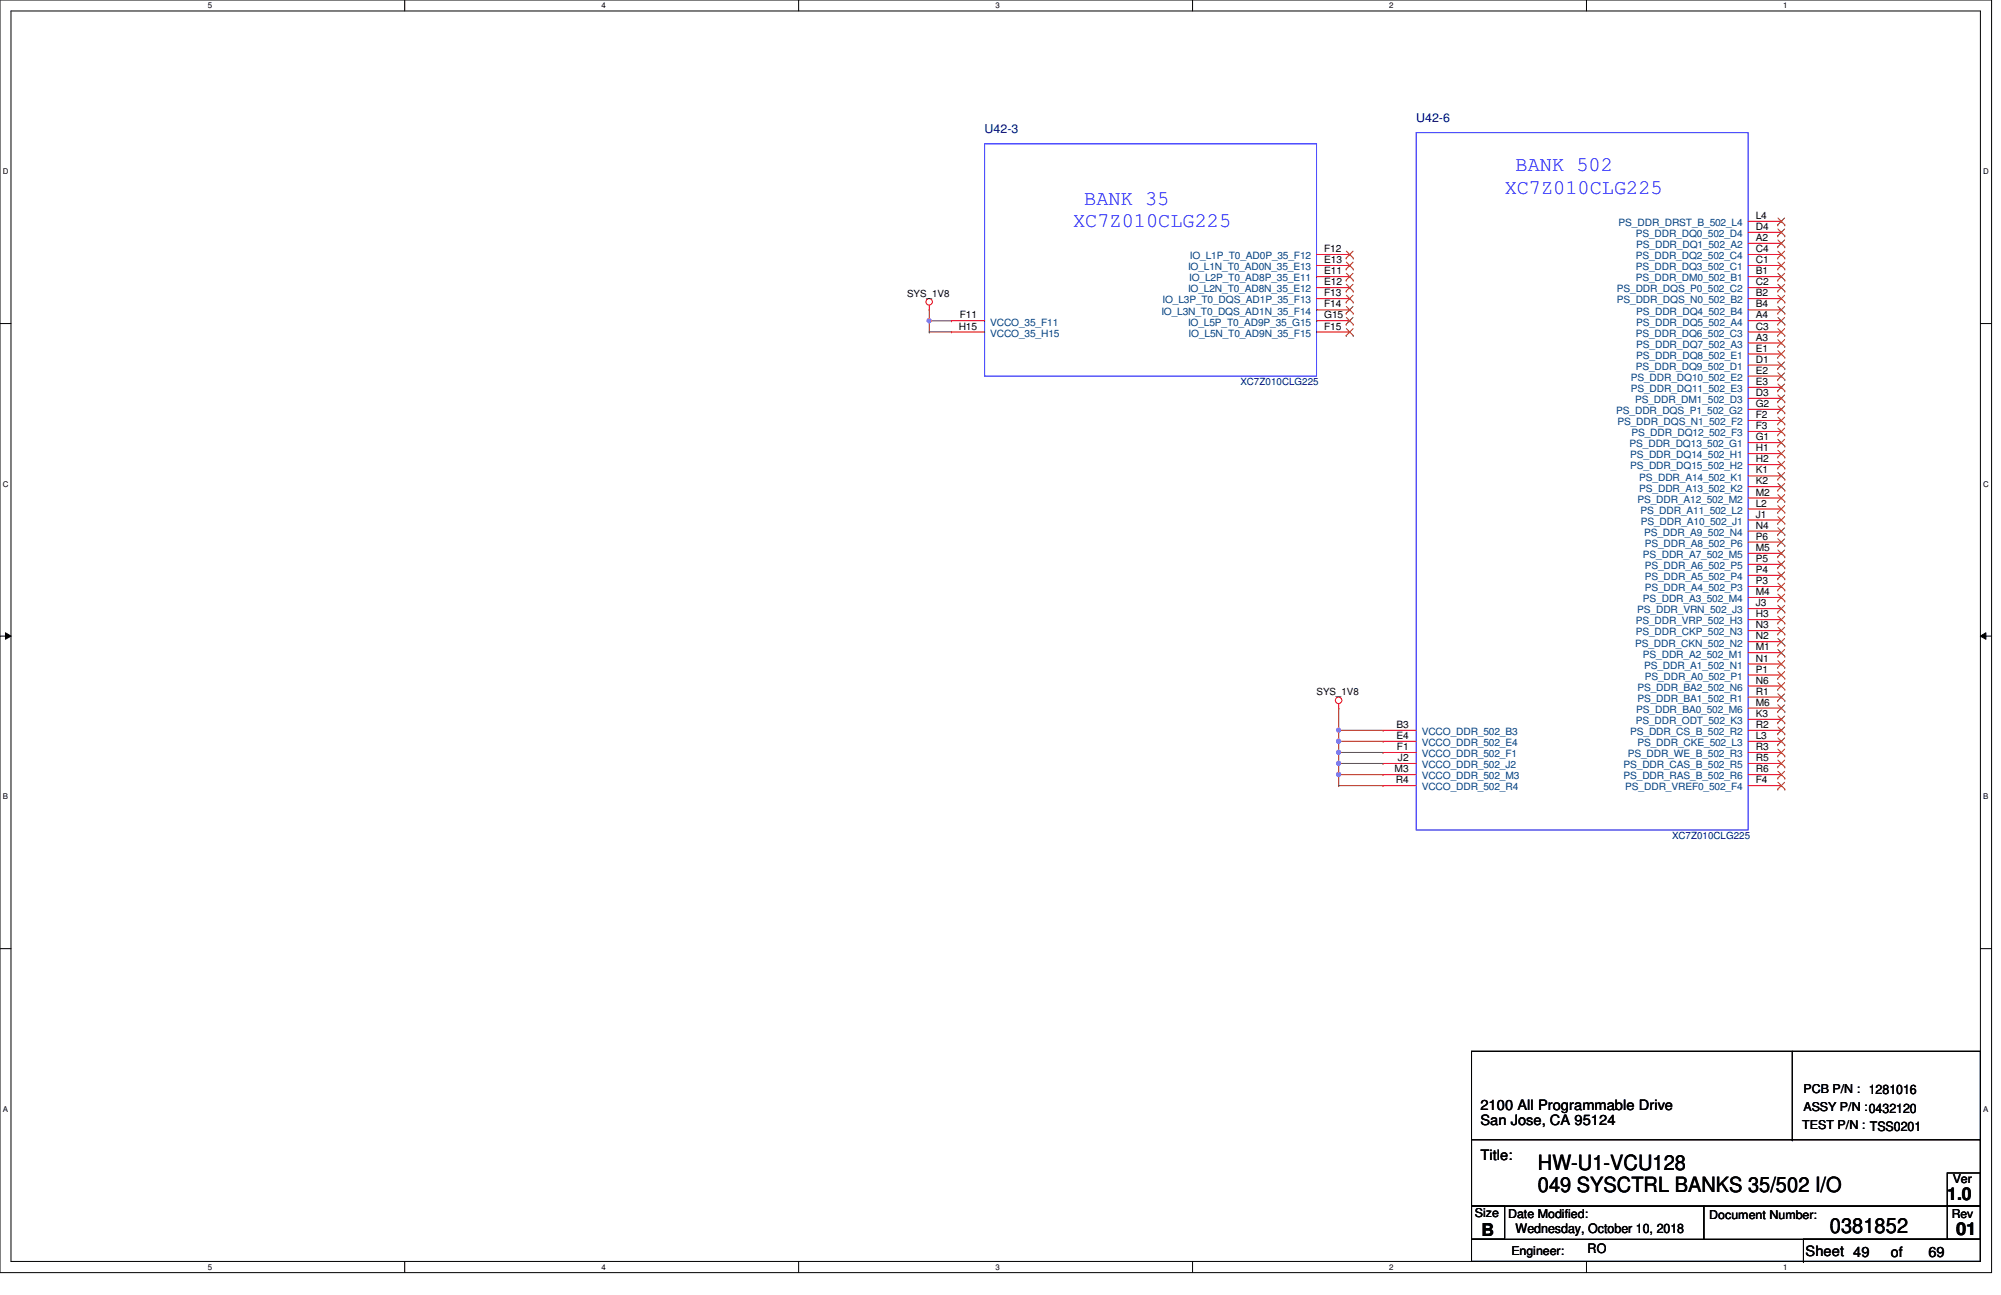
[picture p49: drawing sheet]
<svg xmlns="http://www.w3.org/2000/svg" width="432mm" height="279mm" viewBox="0 0 432 279" stroke-linecap="round" stroke-linejoin="round" font-family="sans-serif">
<defs><g id="words">
<g font-size="4.5" fill="#00f">
<text x="324.7" y="41.8">XC7Z010CLG225</text>
<text x="327.1" y="37">BANK 502</text>
<text x="234" y="44.2">BANK 35</text>
<text x="231.6" y="48.9">XC7Z010CLG225</text>
</g>
<g font-size="4.5">
<text x="331.9" y="252.3">HW-U1-VCU128</text>
<text x="331.9" y="257.1">049 SYSCTRL BANKS 35/502 I/O</text>
<text x="394.9" y="266">0381852</text>
</g>
<g font-size="3.8">
<text x="420.2" y="259">1.0</text>
<text x="319.7" y="266.6">B</text>
<text x="422.1" y="266.4">01</text>
</g>
<g font-size="3.1">
<text x="319.4" y="239.4">2100 All Programmable Drive</text>
<text x="319.4" y="242.7">San Jose, CA 95124</text>
<text x="319.4" y="250.4">Title:</text>
<text x="389.6" y="270.9">Sheet 49</text>
<text x="408" y="271.1">of</text>
<text x="416.1" y="271.1">69</text>
</g>
<g font-size="2.8">
<text x="327.1" y="266.1">Wednesday, October 10, 2018</text>
<text x="342.6" y="270.4">RO</text>
</g>
<g font-size="2.6" fill="#000080">
<text x="212.5" y="28.6">U42-3</text>
<text x="305.6" y="26.2">U42-6</text>
</g>
<g font-size="2.6">
<text x="389.2" y="235.9">PCB P/N : 1281016</text>
<text x="389.2" y="239.7">ASSY P/N :0432120</text>
<text x="388.9" y="243.5">TEST P/N : TSS0201</text>
<text x="421.4" y="255.2">Ver</text>
<text x="318.3" y="262.6">Size</text>
<text x="325.4" y="262.8">Date Modified:</text>
<text x="368.9" y="263.1">Document Number:</text>
<text x="421.2" y="262.8">Rev</text>
<text x="326.1" y="270.7">Engineer:</text>
</g>
<g font-size="2.2">
<text x="378.9" y="47.2">L4</text>
<text x="378.9" y="49.6">D4</text>
<text x="378.9" y="52">A2</text>
<text x="285.7" y="54.4">F12</text>
<text x="285.7" y="56.8">E13</text>
<text x="285.7" y="59.2">E11</text>
<text x="378.9" y="59.2">B1</text>
<text x="378.9" y="54.4">C4</text>
<text x="378.9" y="56.8">C1</text>
<text x="285.7" y="61.6">E12</text>
<text x="285.7" y="63.9">F13</text>
<text x="378.9" y="63.9">B2</text>
<text x="378.9" y="61.6">C2</text>
<text x="206.9" y="71.1">H15</text>
<text x="207.1" y="68.7">F11</text>
<text x="285.7" y="66.3">F14</text>
<text x="285.7" y="68.7">G15</text>
<text x="285.7" y="71.1">F15</text>
<text x="378.9" y="66.3">B4</text>
<text x="378.9" y="68.7">A4</text>
<text x="378.9" y="71.1">C3</text>
<text x="378.9" y="73.5">A3</text>
<text x="378.9" y="75.9">E1</text>
<text x="378.9" y="80.6">E2</text>
<text x="378.9" y="83.1">E3</text>
<text x="378.9" y="78.3">D1</text>
<text x="378.9" y="85.4">D3</text>
<text x="378.9" y="87.8">G2</text>
<text x="378.9" y="92.6">F3</text>
<text x="378.9" y="95">G1</text>
<text x="378.9" y="90.2">F2</text>
<text x="378.9" y="97.4">H1</text>
<text x="378.9" y="99.7">H2</text>
<text x="378.9" y="106.9">M2</text>
<text x="378.9" y="104.5">K2</text>
<text x="378.9" y="102.2">K1</text>
<text x="378.9" y="111.7">J1</text>
<text x="378.9" y="109.3">L2</text>
<text x="378.9" y="118.9">M5</text>
<text x="378.9" y="116.5">P6</text>
<text x="378.9" y="114.1">N4</text>
<text x="378.9" y="123.6">P4</text>
<text x="378.9" y="121.2">P5</text>
<text x="378.9" y="128.4">M4</text>
<text x="378.9" y="126">P3</text>
<text x="378.9" y="130.8">J3</text>
<text x="378.9" y="138">N2</text>
<text x="378.9" y="135.6">N3</text>
<text x="378.9" y="133.2">H3</text>
<text x="378.9" y="142.7">N1</text>
<text x="378.9" y="140.3">M1</text>
<text x="378.9" y="145.1">P1</text>
<text x="378.9" y="149.9">R1</text>
<text x="378.9" y="147.5">N6</text>
<text x="378.9" y="152.3">M6</text>
<text x="378.9" y="154.7">K3</text>
<text x="301.3" y="157.1">B3</text>
<text x="301.3" y="159.4">E4</text>
<text x="301.5" y="161.8">F1</text>
<text x="378.9" y="159.4">L3</text>
<text x="378.9" y="157.1">R2</text>
<text x="378.9" y="161.8">R3</text>
<text x="300.9" y="166.6">M3</text>
<text x="301.7" y="164.2">J2</text>
<text x="378.9" y="164.2">R5</text>
<text x="378.9" y="166.6">R6</text>
<text x="301.2" y="169">R4</text>
<text x="378.9" y="169">F4</text>
</g>
<g font-size="2.2" fill="#004080">
<text x="349.3" y="48.8">PS_DDR_DRST_B_502_L4</text>
<text x="353" y="51.1">PS_DDR_DQ0_502_D4</text>
<text x="353.1" y="53.5">PS_DDR_DQ1_502_A2</text>
<text x="256.4" y="58.3">IO_L1N_T0_AD0N_35_E13</text>
<text x="256.8" y="55.9">IO_L1P_T0_AD0P_35_F12</text>
<text x="353" y="55.9">PS_DDR_DQ2_502_C4</text>
<text x="353" y="58.3">PS_DDR_DQ3_502_C1</text>
<text x="250.9" y="65.4">IO_L3P_T0_DQS_AD1P_35_F13</text>
<text x="256.4" y="63.1">IO_L2N_T0_AD8N_35_E12</text>
<text x="256.6" y="60.7">IO_L2P_T0_AD8P_35_E11</text>
<text x="348.9" y="65.4">PS_DDR_DQS_N0_502_B2</text>
<text x="348.9" y="63.1">PS_DDR_DQS_P0_502_C2</text>
<text x="353" y="60.7">PS_DDR_DM0_502_B1</text>
<text x="213.7" y="70.2">VCCO_35_F11</text>
<text x="250.6" y="67.9">IO_L3N_T0_DQS_AD1N_35_F14</text>
<text x="256.4" y="70.2">IO_L5P_T0_AD9P_35_G15</text>
<text x="353.1" y="67.9">PS_DDR_DQ4_502_B4</text>
<text x="353.1" y="70.2">PS_DDR_DQ5_502_A4</text>
<text x="213.7" y="72.6">VCCO_35_H15</text>
<text x="256.5" y="72.6">IO_L5N_T0_AD9N_35_F15</text>
<text x="353" y="72.6">PS_DDR_DQ6_502_C3</text>
<text x="353.1" y="75">PS_DDR_DQ7_502_A3</text>
<text x="353.1" y="77.4">PS_DDR_DQ8_502_E1</text>
<text x="351.9" y="82.2">PS_DDR_DQ10_502_E2</text>
<text x="353" y="79.8">PS_DDR_DQ9_502_D1</text>
<text x="348.8" y="89.3">PS_DDR_DQS_P1_502_G2</text>
<text x="351.9" y="84.6">PS_DDR_DQ11_502_E3</text>
<text x="352.8" y="87">PS_DDR_DM1_502_D3</text>
<text x="349" y="91.7">PS_DDR_DQS_N1_502_F2</text>
<text x="352" y="94.1">PS_DDR_DQ12_502_F3</text>
<text x="351.7" y="96.5">PS_DDR_DQ13_502_G1</text>
<text x="351.8" y="98.9">PS_DDR_DQ14_502_H1</text>
<text x="351.8" y="101.3">PS_DDR_DQ15_502_H2</text>
<text x="353.7" y="106">PS_DDR_A13_502_K2</text>
<text x="353.7" y="103.7">PS_DDR_A14_502_K1</text>
<text x="353.4" y="108.5">PS_DDR_A12_502_M2</text>
<text x="354" y="110.8">PS_DDR_A11_502_L2</text>
<text x="354.1" y="113.2">PS_DDR_A10_502_J1</text>
<text x="354.8" y="115.6">PS_DDR_A9_502_N4</text>
<text x="354.9" y="118">PS_DDR_A8_502_P6</text>
<text x="354.5" y="120.4">PS_DDR_A7_502_M5</text>
<text x="354.9" y="125.1">PS_DDR_A5_502_P4</text>
<text x="354.9" y="122.8">PS_DDR_A6_502_P5</text>
<text x="354.5" y="129.9">PS_DDR_A3_502_M4</text>
<text x="354.9" y="127.6">PS_DDR_A4_502_P3</text>
<text x="353" y="137.1">PS_DDR_CKP_502_N3</text>
<text x="353" y="134.7">PS_DDR_VRP_502_H3</text>
<text x="353.3" y="132.3">PS_DDR_VRN_502_J3</text>
<text x="352.8" y="139.5">PS_DDR_CKN_502_N2</text>
<text x="354.5" y="141.9">PS_DDR_A2_502_M1</text>
<text x="353.4" y="149">PS_DDR_BA2_502_N6</text>
<text x="354.8" y="144.3">PS_DDR_A1_502_N1</text>
<text x="354.9" y="146.6">PS_DDR_A0_502_P1</text>
<text x="353.1" y="153.8">PS_DDR_BA0_502_M6</text>
<text x="353.4" y="151.4">PS_DDR_BA1_502_R1</text>
<text x="306.8" y="158.6">VCCO_DDR_502_B3</text>
<text x="306.8" y="161">VCCO_DDR_502_E4</text>
<text x="351.8" y="158.6">PS_DDR_CS_B_502_R2</text>
<text x="353" y="156.2">PS_DDR_ODT_502_K3</text>
<text x="353.4" y="161">PS_DDR_CKE_502_L3</text>
<text x="306.8" y="163.4">VCCO_DDR_502_F1</text>
<text x="306.8" y="165.7">VCCO_DDR_502_J2</text>
<text x="350.4" y="165.7">PS_DDR_CAS_B_502_R5</text>
<text x="351.2" y="163.4">PS_DDR_WE_B_502_R3</text>
<text x="306.8" y="168.1">VCCO_DDR_502_M3</text>
<text x="306.8" y="170.5">VCCO_DDR_502_R4</text>
<text x="350.4" y="168.1">PS_DDR_RAS_B_502_R6</text>
<text x="350.7" y="170.5">PS_DDR_VREF0_502_F4</text>
</g>
<g font-size="2.1">
<text x="195.7" y="64">SYS_1V8</text>
<text x="284.1" y="149.9">SYS_1V8</text>
</g>
<g font-size="2.1" fill="#000080">
<text x="267.7" y="83.1">XC7Z010CLG225</text>
<text x="360.8" y="181">XC7Z010CLG225</text>
</g>
<g font-size="1.7">
<text x="44.8" y="1.8">5</text>
<text x="129.8" y="1.8">4</text>
<text x="214.8" y="1.8">3</text>
<text x="299.8" y="1.8">2</text>
<text x="384.8" y="1.8">1</text>
<text x=".6" y="37.6">D</text>
<text x="427.9" y="37.6">D</text>
<text x=".6" y="105">C</text>
<text x="427.9" y="105">C</text>
<text x=".6" y="172.5">B</text>
<text x="427.9" y="172.5">B</text>
<text x=".6" y="239.9">A</text>
<text x="427.9" y="239.9">A</text>
<text x="44.8" y="273.9">5</text>
<text x="129.8" y="273.9">4</text>
<text x="214.8" y="273.9">3</text>
<text x="299.8" y="273.9">2</text>
<text x="384.8" y="273.9">1</text>
</g>
</g></defs>
<path d="M0 0h429.8v274.6h-429.8zM2.4 2.4h425v269.8h-425z" fill="none" stroke="#000" stroke-width=".22"/>
<g fill="#fff">
<path d="M44.8 .3h1v1.9h-1z"/>
<path d="M44.8 272.4h1v1.9h-1z"/>
</g>
<path d="M87.3 0v2.4M87.3 272.2v2.3" fill="none" stroke="#000" stroke-width=".22"/>
<g fill="#fff">
<path d="M129.8 .3h.9v1.9h-.9z"/>
<path d="M129.8 272.4h.9v1.9h-.9z"/>
</g>
<path d="M172.3 0v2.4M172.3 272.2v2.3" fill="none" stroke="#000" stroke-width=".22"/>
<g fill="#fff">
<path d="M214.8 .3h.9v1.9h-.9z"/>
<path d="M214.8 272.4h.9v1.9h-.9z"/>
</g>
<path d="M257.3 0v2.4M257.3 272.2v2.3" fill="none" stroke="#000" stroke-width=".22"/>
<g fill="#fff">
<path d="M299.8 .3h.9v1.9h-.9z"/>
<path d="M299.8 272.4h.9v1.9h-.9z"/>
</g>
<path d="M342.3 0v2.4M342.3 272.2v2.3" fill="none" stroke="#000" stroke-width=".22"/>
<g fill="#fff">
<path d="M384.8 .3h.9v1.9h-.9z"/>
<path d="M384.8 272.4h.9v1.9h-.9z"/>
<path d="M.6 36.1h1.2v1.9h-1.2z"/>
<path d="M427.9 36.1h1.3v1.9h-1.3z"/>
<path d="M.6 103.5h1.2v1.9h-1.2z"/>
<path d="M427.9 103.5h1.3v1.9h-1.3z"/>
</g>
<path d="M0 69.8h2.4M427.4 69.8h2.3" fill="none" stroke="#000" stroke-width=".22"/>
<g fill="#fff">
<path d="M.6 170.9h1.1v1.9h-1.1z"/>
<path d="M427.9 170.9h1.2v1.9h-1.2z"/>
</g>
<path d="M0 137.2h2.4M1.2 136.5l1.2 .7-1.2 .7zM427.4 137.2l1.1-.7v1.4zM427.4 137.2h2.3" fill="none" stroke="#000" stroke-width=".22"/>
<path d="M1.2 136.5l1.2 .7-1.2 .7zM427.4 137.2l1.1-.7v1.4z" fill="#000"/>
<g fill="#fff">
<path d="M.6 238.4h1.1v1.9h-1.1z"/>
<path d="M427.9 238.4h1.2v1.9h-1.2z"/>
</g>
<g fill="none" stroke="#000" stroke-width=".22">
<path d="M0 204.7h2.4M427.4 204.7h2.3M317.5 226.8h109.9v45.4h-109.9zM386.8 226.8v19.1M317.5 245.9h109.9v14.3h-109.9zM386.8 245.9h.1M420.2 253.1h7.2v7.1h-7.2zM317.5 260.2h50.2v7.2h-50.2zM317.5 260.2h7.2v7.2h-7.2zM317.5 272.2h71.7M367.7 260.2h59.7v7.2h-59.7zM389.2 267.4h38.2v4.8h-38.2z"/>
<path d="M389.2 272.2h.1M420.2 260.2h7.2v7.2h-7.2z"/>
</g>
<g fill="none" stroke="#f00" stroke-width=".22">
<path d="M284.1 59.7h7.2M284.1 54.9h7.2M284.1 57.3h7.2M291.3 54.9h.1M291.3 57.3h.1M291.3 59.7h.1M377.2 59.7h7.2M377.2 50.1h7.2M377.2 52.5h7.2M377.2 54.9h7.2M377.2 57.3h7.2M377.2 47.8h7.2"/>
<path d="M384.4 59.7h.1M384.4 50.1h.1M384.4 52.5h.1M384.4 54.9h.1M384.4 57.3h.1M384.4 47.8h.1M200.5 66.8h.1M200.5 65.9v.9M205.3 69.2h.1M205.3 71.6h.1M205.3 69.2h7.2M205.3 71.6h7.2"/>
<path d="M284.1 66.8h7.2M284.1 69.2h7.2M284.1 71.6h7.2M284.1 64.4h7.2M284.1 62.1h7.2M291.3 62.1h.1M291.3 64.4h.1M291.3 66.8h.1M291.3 69.2h.1M291.3 71.6h.1M377.2 66.8h7.2M377.2 69.2h7.2"/>
<path d="M377.2 71.6h7.2M377.2 74h7.2M377.2 76.4h7.2M377.2 78.8h7.2M377.2 64.4h7.2M377.2 62.1h7.2M384.4 66.8h.1M384.4 69.2h.1M384.4 71.6h.1M384.4 74h.1M384.4 76.4h.1M384.4 78.8h.1"/>
<path d="M384.4 64.4h.1M384.4 62.1h.1M377.2 85.9h7.2M377.2 81.2h7.2M377.2 83.6h7.2M377.2 93.1h7.2M377.2 95.5h7.2M377.2 97.9h7.2M377.2 90.7h7.2M377.2 88.3h7.2M384.4 85.9h.1M384.4 81.2h.1"/>
<path d="M384.4 83.6h.1M384.4 93.1h.1M384.4 95.5h.1M384.4 97.9h.1M384.4 90.7h.1M384.4 88.3h.1M377.2 112.2h7.2M377.2 109.8h7.2M377.2 107.4h7.2M377.2 105h7.2M377.2 102.7h7.2M377.2 119.4h7.2"/>
<path d="M377.2 117h7.2M377.2 114.6h7.2M377.2 100.2h7.2M384.4 112.2h.1M384.4 109.8h.1M384.4 107.4h.1M384.4 105h.1M384.4 102.7h.1M384.4 119.4h.1M384.4 117h.1M384.4 114.6h.1M384.4 100.2h.1"/>
<path d="M377.2 128.9h7.2M377.2 126.5h7.2M377.2 124.1h7.2M377.2 121.8h7.2M377.2 138.5h7.2M377.2 136.1h7.2M377.2 131.3h7.2M377.2 133.7h7.2M384.4 128.9h.1M384.4 126.5h.1M384.4 124.1h.1M384.4 121.8h.1"/>
<path d="M384.4 138.5h.1M384.4 136.1h.1M384.4 131.3h.1M384.4 133.7h.1M288.9 152.8h.1M288.9 151.8v1M298.4 157.6h.1M298.4 159.9h.1M298.4 157.6h7.2M298.4 159.9h7.2M377.2 157.6h7.2M377.2 159.9h7.2"/>
<path d="M377.2 145.6h7.2M377.2 143.3h7.2M377.2 140.8h7.2M377.2 152.8h7.2M377.2 150.4h7.2M377.2 148h7.2M377.2 155.2h7.2M384.4 145.6h.1M384.4 143.3h.1M384.4 140.8h.1M384.4 152.8h.1M384.4 150.4h.1"/>
<path d="M384.4 148h.1M384.4 159.9h.1M384.4 157.6h.1M384.4 155.2h.1M298.4 162.3h.1M298.4 164.7h.1M298.4 167.1h.1M298.4 169.5h.1M298.4 162.3h7.2M298.4 164.7h7.2M298.4 167.1h7.2M298.4 169.5h7.2"/>
<path d="M377.2 162.3h7.2M377.2 164.7h7.2M377.2 167.1h7.2M377.2 169.5h7.2M384.4 164.7h.1M384.4 167.1h.1M384.4 169.5h.1M384.4 162.3h.1"/>
<circle cx="200.5" cy="65.1" r=".7"/>
<circle cx="288.9" cy="151.1" r=".7"/>
</g>
<path d="M212.5 31h71.6v50.2h-71.6zM305.6 28.6h71.6v150.5h-71.6z" fill="none" stroke="#00f" stroke-width=".22"/>
<g fill="none" stroke="#804000" stroke-width=".22">
<path d="M290.5 55.7h.1M290.5 58h.1M290.5 54.2l1.5 1.5M290.5 56.6l1.5 1.4M290.5 59l1.5 1.5M292 54.2l-1.5 1.5M292 56.6l-1.5 1.4M292 59l-1.5 1.5M292 55.7h.1M292 58h.1M383.6 50.9h.1M383.6 53.3h.1"/>
<path d="M383.6 55.7h.1M383.6 58h.1M383.6 48.5h.1M383.7 59l1.4 1.5M383.7 49.4l1.4 1.5M383.7 51.8l1.4 1.5M383.7 54.2l1.4 1.5M383.7 56.6l1.4 1.4M383.7 47l1.4 1.5M385.1 59l-1.5 1.5M385.1 49.4l-1.5 1.5M385.1 51.8l-1.5 1.5"/>
<path d="M385.1 54.2l-1.5 1.5M385.1 56.6l-1.5 1.4M385.1 47l-1.5 1.5M385.1 50.9h.1M385.1 53.3h.1M385.1 55.7h.1M385.1 58h.1M385.1 48.5h.1M290.5 60.5h.1M290.5 62.8h.1M290.5 65.2h.1M290.5 67.6h.1"/>
<path d="M290.5 70h.1M290.5 72.4h.1M290.5 61.3l1.5 1.5M290.5 63.7l1.5 1.5M290.5 66.1l1.5 1.5M290.5 68.5l1.5 1.5M290.5 70.9l1.5 1.5M292 61.3l-1.5 1.5M292 63.7l-1.5 1.5M292 66.1l-1.5 1.5M292 68.5l-1.5 1.5M292 70.9l-1.5 1.5"/>
<path d="M292 60.5h.1M292 62.8h.1M292 65.2h.1M292 67.6h.1M292 70h.1M292 72.4h.1M383.6 60.5h.1M383.6 67.6h.1M383.6 70h.1M383.6 72.4h.1M383.6 74.8h.1M383.6 77.1h.1"/>
<path d="M383.6 79.5h.1M383.6 65.2h.1M383.6 62.8h.1M383.7 66.1l1.4 1.5M383.7 68.5l1.4 1.5M383.7 70.9l1.4 1.5M383.7 73.3l1.4 1.5M383.7 75.6l1.4 1.5M383.7 78.1l1.4 1.4M383.7 63.7l1.4 1.5M383.7 61.3l1.4 1.5M385.1 66.1l-1.5 1.5"/>
<path d="M385.1 68.5l-1.5 1.5M385.1 70.9l-1.5 1.5M385.1 73.3l-1.5 1.5M385.1 75.6l-1.5 1.5M385.1 78.1l-1.5 1.4M385.1 63.7l-1.5 1.5M385.1 61.3l-1.5 1.5M385.1 60.5h.1M385.1 67.6h.1M385.1 70h.1M385.1 72.4h.1M385.1 74.8h.1"/>
<path d="M385.1 77.1h.1M385.1 79.5h.1M385.1 65.2h.1M385.1 62.8h.1M383.6 86.7h.1M383.6 81.9h.1M383.6 84.3h.1M383.6 93.9h.1M383.6 96.3h.1M383.6 98.6h.1M383.6 91.5h.1M383.6 89.1h.1"/>
<path d="M383.7 85.2l1.4 1.5M383.7 80.4l1.4 1.5M383.7 82.8l1.4 1.5M383.7 92.4l1.4 1.5M383.7 94.8l1.4 1.5M383.7 97.2l1.4 1.4M383.7 99.5l1.4 1.5M383.7 90l1.4 1.5M383.7 87.6l1.4 1.5M385.1 85.2l-1.5 1.5M385.1 80.4l-1.5 1.5M385.1 82.8l-1.5 1.5"/>
<path d="M385.1 92.4l-1.5 1.5M385.1 94.8l-1.5 1.5M385.1 97.2l-1.5 1.4M385.1 99.5l-1.5 1.5M385.1 90l-1.5 1.5M385.1 87.6l-1.5 1.5M385.1 86.7h.1M385.1 81.9h.1M385.1 84.3h.1M385.1 93.9h.1M385.1 96.3h.1M385.1 98.6h.1"/>
<path d="M385.1 91.5h.1M385.1 89.1h.1M383.6 112.9h.1M383.6 110.6h.1M383.6 108.2h.1M383.6 105.8h.1M383.6 103.4h.1M383.6 117.7h.1M383.6 115.4h.1M383.6 101h.1M383.7 111.5l1.4 1.4M383.7 109.1l1.4 1.5"/>
<path d="M383.7 106.7l1.4 1.5M383.7 104.3l1.4 1.5M383.7 101.9l1.4 1.5M383.7 118.7l1.4 1.4M383.7 116.2l1.4 1.5M383.7 113.9l1.4 1.5M385.1 111.5l-1.5 1.4M385.1 109.1l-1.5 1.5M385.1 106.7l-1.5 1.5M385.1 104.3l-1.5 1.5M385.1 101.9l-1.5 1.5M385.1 118.7l-1.5 1.4"/>
<path d="M385.1 116.2l-1.5 1.5M385.1 113.9l-1.5 1.5M385.1 112.9h.1M385.1 110.6h.1M385.1 108.2h.1M385.1 105.8h.1M385.1 103.4h.1M385.1 117.7h.1M385.1 115.4h.1M385.1 101h.1M383.6 129.7h.1M383.6 127.3h.1"/>
<path d="M383.6 124.9h.1M383.6 122.5h.1M383.6 120.1h.1M383.6 139.2h.1M383.6 136.8h.1M383.6 132.1h.1M383.6 134.5h.1M383.7 128.2l1.4 1.5M383.7 125.8l1.4 1.5M383.7 123.4l1.4 1.5M383.7 121l1.4 1.5M383.7 137.8l1.4 1.4"/>
<path d="M383.7 135.3l1.4 1.5M383.7 130.6l1.4 1.5M383.7 133l1.4 1.5M385.1 128.2l-1.5 1.5M385.1 125.8l-1.5 1.5M385.1 123.4l-1.5 1.5M385.1 121l-1.5 1.5M385.1 137.8l-1.5 1.4M385.1 135.3l-1.5 1.5M385.1 130.6l-1.5 1.5M385.1 133l-1.5 1.5M385.1 129.7h.1"/>
<path d="M385.1 127.3h.1M385.1 124.9h.1M385.1 122.5h.1M385.1 120.1h.1M385.1 139.2h.1M385.1 136.8h.1M385.1 132.1h.1M385.1 134.5h.1M383.6 146.4h.1M383.6 144h.1M383.6 141.6h.1M383.6 153.5h.1"/>
<path d="M383.6 151.2h.1M383.6 148.8h.1M383.6 158.3h.1M383.6 156h.1M383.7 144.9l1.4 1.5M383.7 142.5l1.4 1.5M383.7 140.1l1.4 1.5M383.7 152.1l1.4 1.4M383.7 149.7l1.4 1.5M383.7 147.3l1.4 1.5M383.7 159.2l1.4 1.5M383.7 156.8l1.4 1.5"/>
<path d="M383.7 154.5l1.4 1.5M385.1 144.9l-1.5 1.5M385.1 142.5l-1.5 1.5M385.1 140.1l-1.5 1.5M385.1 152.1l-1.5 1.4M385.1 149.7l-1.5 1.5M385.1 147.3l-1.5 1.5M385.1 159.2l-1.5 1.5M385.1 156.8l-1.5 1.5M385.1 154.5l-1.5 1.5M385.1 146.4h.1M385.1 144h.1"/>
<path d="M385.1 141.6h.1M385.1 153.5h.1M385.1 151.2h.1M385.1 148.8h.1M385.1 158.3h.1M385.1 156h.1M383.6 165.5h.1M383.6 160.7h.1M383.6 167.9h.1M383.6 170.3h.1M383.6 163.1h.1M383.7 164l1.4 1.5"/>
<path d="M383.7 166.4l1.4 1.5M383.7 168.8l1.4 1.5M383.7 161.6l1.4 1.5M385.1 164l-1.5 1.5M385.1 166.4l-1.5 1.5M385.1 168.8l-1.5 1.5M385.1 161.6l-1.5 1.5M385.1 165.5h.1M385.1 160.7h.1M385.1 167.9h.1M385.1 170.3h.1M385.1 163.1h.1"/>
</g>
<path d="M288.9 167.1h.1M288.9 167.1h9.5" fill="none" stroke="#800040" stroke-width=".22"/>
<circle cx="288.8" cy="167.1" r=".46" fill="#f0f"/>
<circle cx="288.8" cy="167.1" r=".46" fill="none" stroke="#f0f" stroke-width=".22"/>
<path d="M288.9 159.9h.1M288.9 157.6h.1M288.9 152.8h.1M288.9 152.8v14.3M288.9 164.7h.1M288.9 162.3h.1" fill="none" stroke="#800040" stroke-width=".22"/>
<circle cx="288.9" cy="157.5" r=".45" fill="#f0f"/>
<circle cx="288.9" cy="157.5" r=".45" fill="none" stroke="#f0f" stroke-width=".22"/>
<path d="M288.9 157.6h.1M288.9 159.9h.1M288.9 157.6h9.5M288.9 159.9h9.5" fill="none" stroke="#800040" stroke-width=".22"/>
<circle cx="288.8" cy="159.9" r=".46" fill="#f0f"/>
<circle cx="288.8" cy="159.9" r=".46" fill="none" stroke="#f0f" stroke-width=".22"/>
<path d="M288.9 162.3h.1M288.9 162.3h9.5" fill="none" stroke="#800040" stroke-width=".22"/>
<circle cx="288.9" cy="162.3" r=".45" fill="#f0f"/>
<circle cx="288.9" cy="162.3" r=".45" fill="none" stroke="#f0f" stroke-width=".22"/>
<path d="M288.9 164.7h.1M288.9 164.7h9.5" fill="none" stroke="#800040" stroke-width=".22"/>
<circle cx="288.9" cy="164.7" r=".45" fill="#f0f"/>
<circle cx="288.9" cy="164.7" r=".45" fill="none" stroke="#f0f" stroke-width=".22"/>
<path d="M200.5 71.6h.1M200.5 69.2h.1M200.5 71.6h4.8M200.5 69.2v2.4M288.9 169.5h.1M288.9 167.1h.1M288.9 169.5h9.5M288.9 167.1v2.4" fill="none" stroke="#800040" stroke-width=".22"/>
<circle cx="200.5" cy="69.2" r=".45" fill="#f0f"/>
<circle cx="200.5" cy="69.2" r=".45" fill="none" stroke="#f0f" stroke-width=".22"/>
<path d="M200.5 69.2h.1M200.5 66.8h.1M200.5 69.2h4.8M200.5 66.8v2.4" fill="none" stroke="#800040" stroke-width=".22"/>
<circle cx="288.8" cy="167.1" r=".46" fill="#f0f"/>
<circle cx="288.8" cy="167.1" r=".46" fill="none" stroke="#f0f" stroke-width=".22"/>
<circle cx="288.9" cy="157.5" r=".45" fill="#f0f"/>
<circle cx="288.9" cy="157.5" r=".45" fill="none" stroke="#f0f" stroke-width=".22"/>
<circle cx="288.8" cy="159.9" r=".46" fill="#f0f"/>
<circle cx="288.8" cy="159.9" r=".46" fill="none" stroke="#f0f" stroke-width=".22"/>
<circle cx="288.9" cy="162.3" r=".45" fill="#f0f"/>
<circle cx="288.9" cy="162.3" r=".45" fill="none" stroke="#f0f" stroke-width=".22"/>
<circle cx="288.9" cy="164.7" r=".45" fill="#f0f"/>
<circle cx="288.9" cy="164.7" r=".45" fill="none" stroke="#f0f" stroke-width=".22"/>
<circle cx="200.5" cy="69.2" r=".45" fill="#f0f"/>
<circle cx="200.5" cy="69.2" r=".45" fill="none" stroke="#f0f" stroke-width=".22"/>
<use href="#words"/>
</svg>
